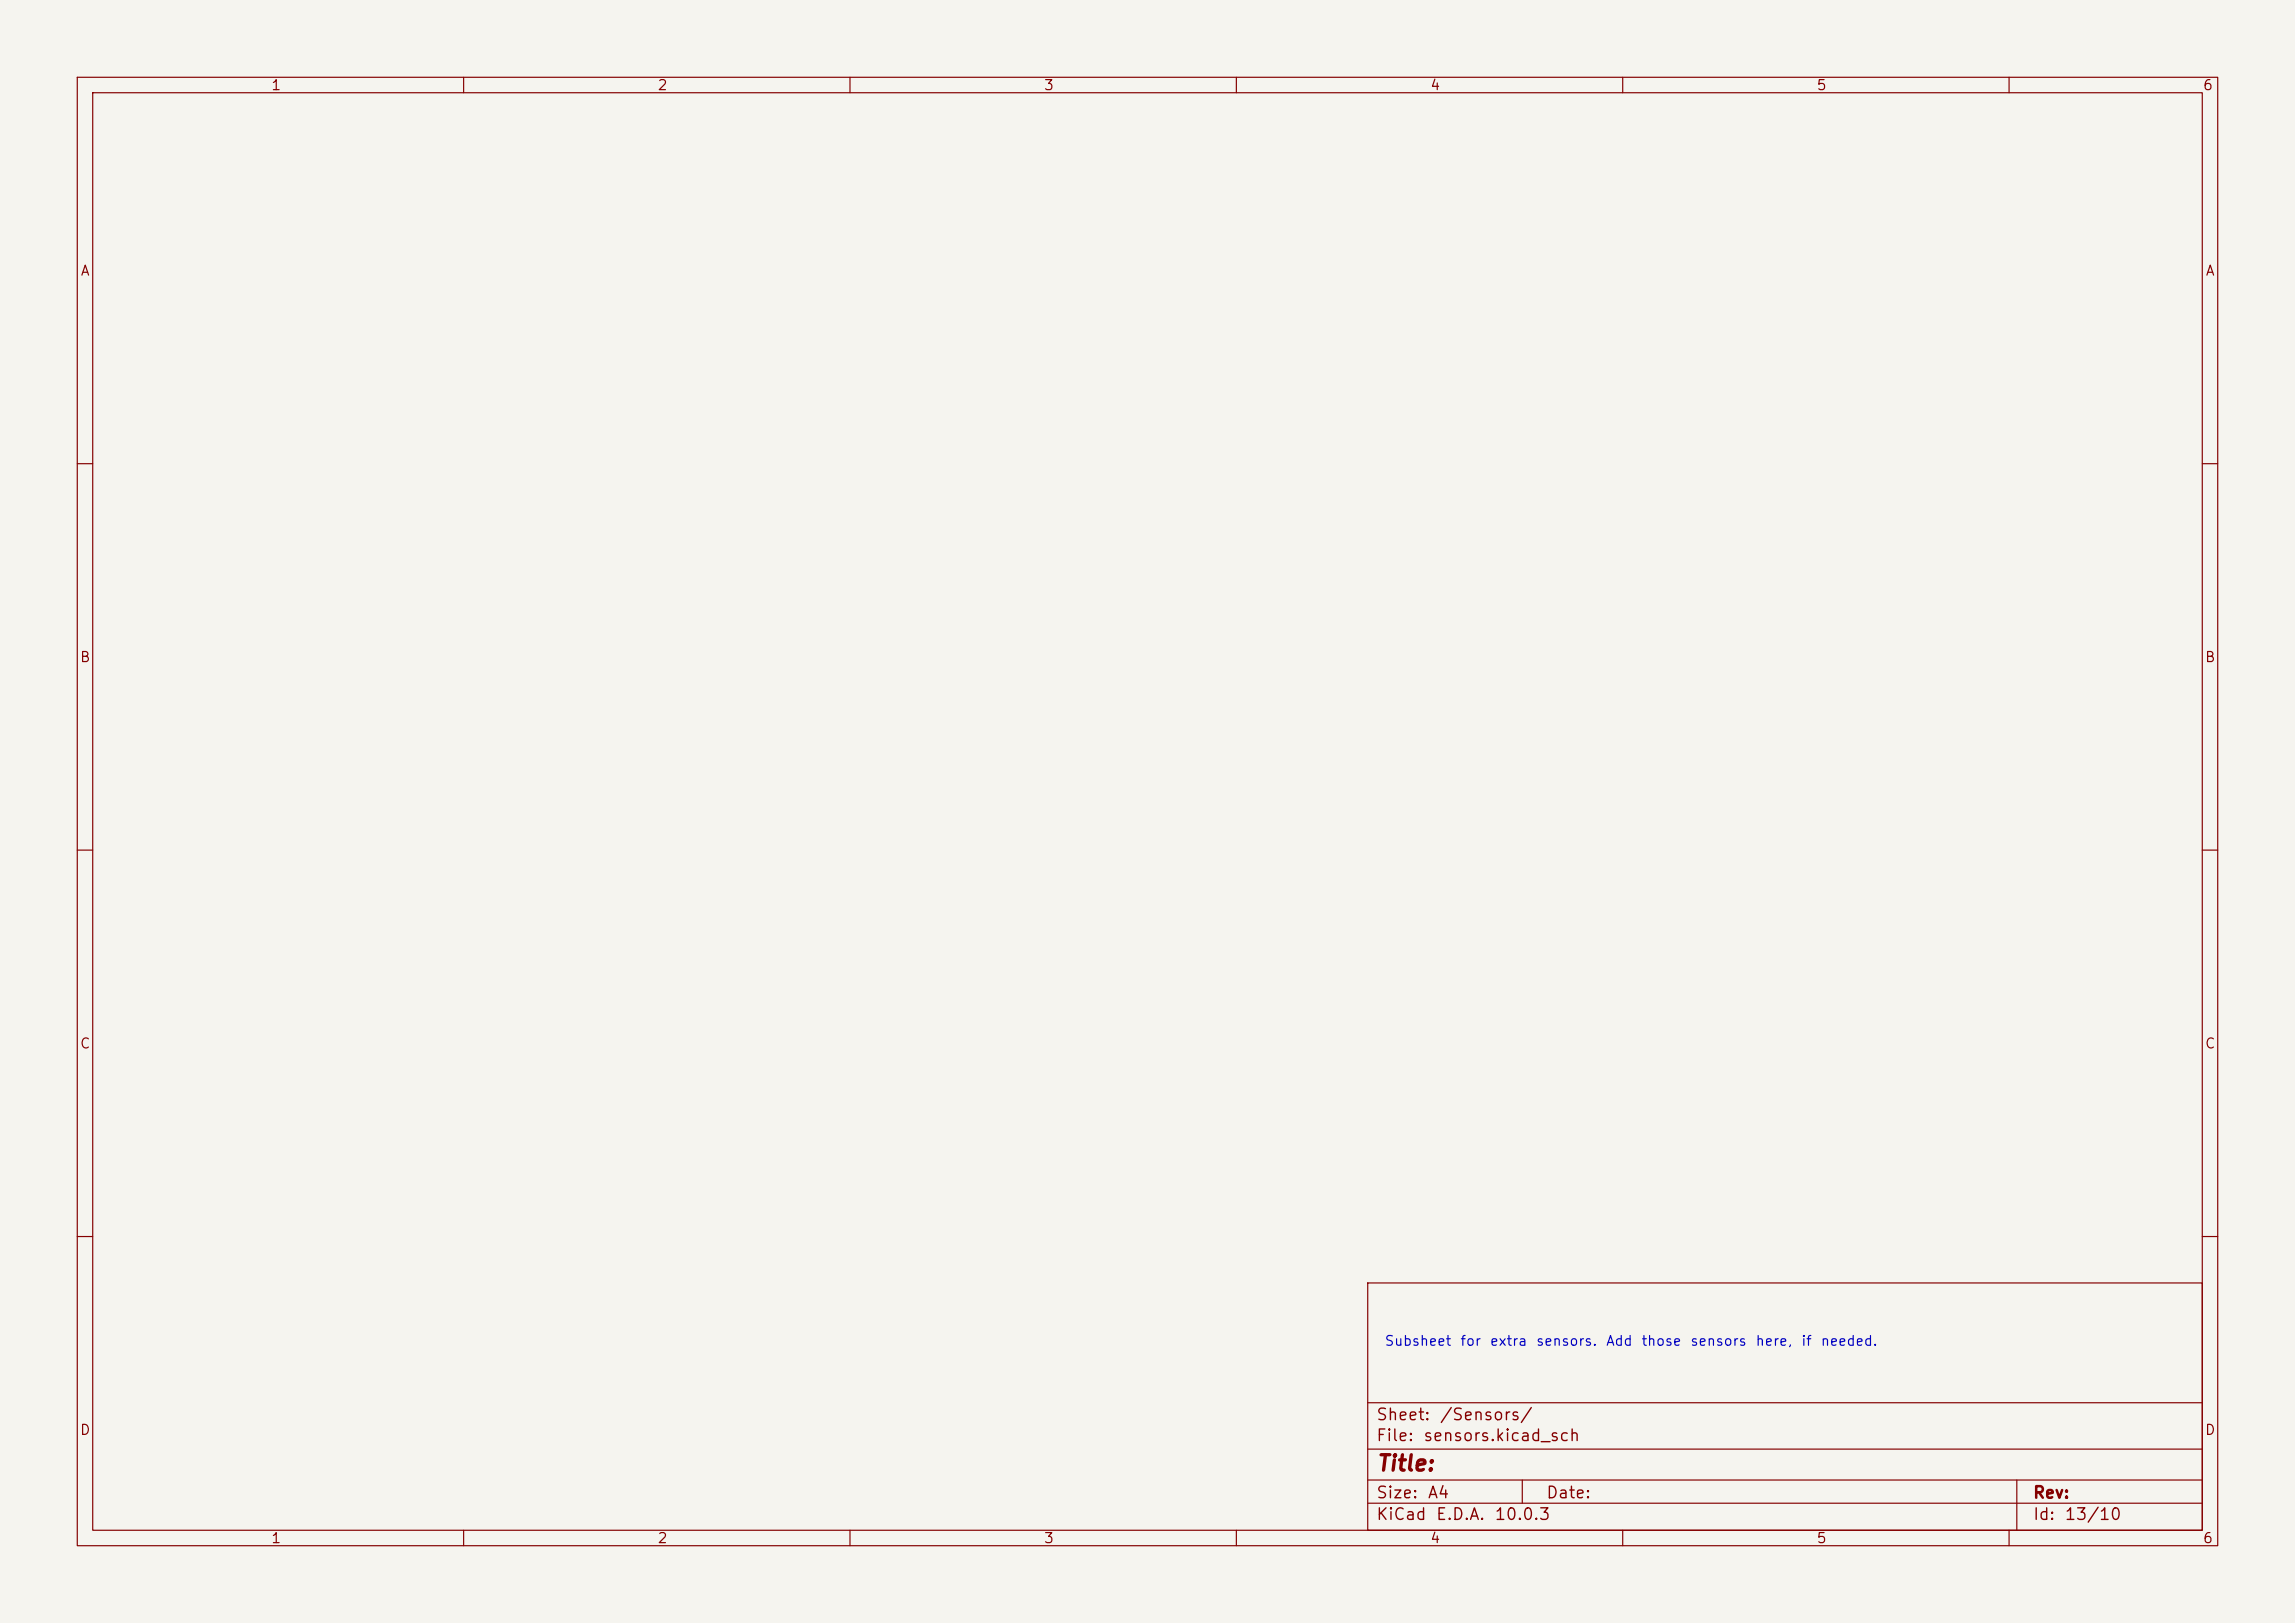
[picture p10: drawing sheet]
<svg xmlns="http://www.w3.org/2000/svg" width="297mm" height="210mm" viewBox="0 0 297 210" stroke-linecap="round" stroke-linejoin="round" font-family="sans-serif">
<defs><g id="words">
<text font-size="2" fill="#840000" x="178" y="190.8">Title:</text>
<g font-size="1.5" fill="#840000">
<text x="178" y="184.2">Sheet:</text>
<text x="186.2" y="184.2">/Sensors/</text>
<text x="178" y="186.9">File:</text>
<text x="184.1" y="186.9">sensors.kicad_sch</text>
<text x="178" y="197.1">KiCad</text>
<text x="178" y="194.3">Size:</text>
<text x="184.7" y="194.3">A4</text>
<text x="185.7" y="197.1">E.D.A.</text>
<text x="193.3" y="197.1">10.0.3</text>
<text x="200" y="194.3">Date:</text>
<text x="263" y="194.3">Rev:</text>
<text x="263" y="197.1">Id:</text>
<text x="267.1" y="197.1">13/10</text>
</g>
<g font-size="1.3" fill="#840000">
<text x="35" y="12">1</text>
<text x="85" y="12">2</text>
<text x="135" y="12">3</text>
<text x="185" y="12">4</text>
<text x="235" y="12">5</text>
<text x="285" y="12">6</text>
<text x="10.3" y="36">A</text>
<text x="285.3" y="36">A</text>
<text x="10.3" y="86">B</text>
<text x="285.3" y="86">B</text>
<text x="10.3" y="136">C</text>
<text x="285.3" y="136">C</text>
<text x="10.3" y="186">D</text>
<text x="285.3" y="186">D</text>
<text x="35" y="200">1</text>
<text x="85" y="200">2</text>
<text x="135" y="200">3</text>
<text x="185" y="200">4</text>
<text x="235" y="200">5</text>
<text x="285" y="200">6</text>
</g>
<g font-size="1.3" fill="#0000c2">
<text x="179.1" y="174.5">Subsheet</text>
<text x="188.9" y="174.5">for</text>
<text x="192.7" y="174.5">extra</text>
<text x="198.7" y="174.5">sensors.</text>
<text x="207.7" y="174.5">Add</text>
<text x="212.3" y="174.5">those</text>
<text x="218.7" y="174.5">sensors</text>
<text x="227.1" y="174.5">here,</text>
<text x="233" y="174.5">if</text>
<text x="235.5" y="174.5">needed.</text>
</g>
</g></defs>
<path d="M0 0h297v210h-297z" fill="#f5f4ef" stroke="#f5f4ef" stroke-width=".13"/>
<g fill="none" stroke="#840000" stroke-width=".15">
<path d="M10 10h277v190h-277zM12 12h273v186h-273zM60 10v2M110 10v2M160 10v2M210 10v2M260 10v2M10 60h2M285 60h2M10 110h2M285 110h2M10 160h2"/>
<path d="M177 166h108v32h-108zM285 160h2M60 198v2M110 198v2M160 198v2M177 194.5h108M177 191.5h108M177 187.5h108M177 181.5h108M197 191.5v3M210 198v2M260 198v2"/>
<path d="M261 191.5v6.5"/>
</g>
<use href="#words"/>
</svg>
